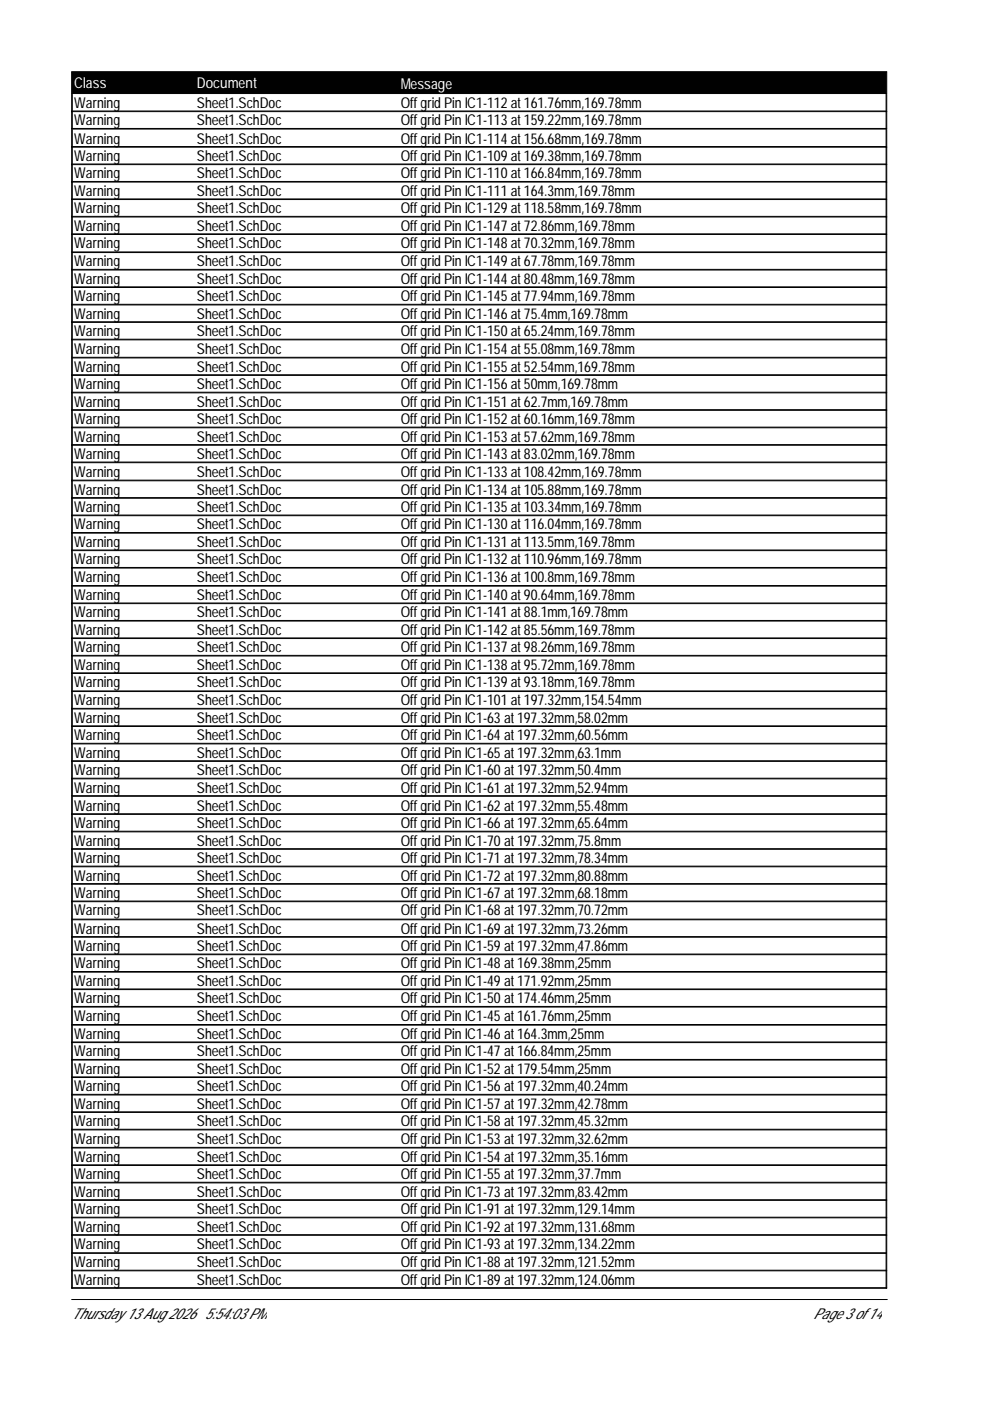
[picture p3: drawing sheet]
<svg xmlns="http://www.w3.org/2000/svg" width="210mm" height="297mm" viewBox="0 0 210 297" stroke-linecap="round" stroke-linejoin="round" font-family="sans-serif">
<defs><g id="words">
<g font-size="3.2" fill="#fff">
<text x="15.7" y="18.7">Class</text>
<text x="41.7" y="18.7">Document</text>
<text x="85" y="19">Message</text>
</g>
<g font-size="3.2">
<text x="15.7" y="22.9">Warning</text>
<text x="41.7" y="22.9">Sheet1.SchDoc</text>
<text x="85" y="22.9">Offgrid Pin IC1-112at161.76mm,169.78mm</text>
<text x="15.7" y="26.6">Warning</text>
<text x="41.7" y="26.6">Sheet1.SchDoc</text>
<text x="85" y="26.6">Offgrid Pin IC1-113at159.22mm,169.78mm</text>
<text x="15.7" y="30.4">Warning</text>
<text x="15.7" y="34.1">Warning</text>
<text x="41.7" y="30.4">Sheet1.SchDoc</text>
<text x="41.7" y="34.1">Sheet1.SchDoc</text>
<text x="85" y="30.4">Offgrid Pin IC1-114at156.68mm,169.78mm</text>
<text x="85" y="34.1">Offgrid Pin IC1-109at169.38mm,169.78mm</text>
<text x="15.7" y="37.8">Warning</text>
<text x="15.7" y="41.5">Warning</text>
<text x="41.7" y="37.8">Sheet1.SchDoc</text>
<text x="41.7" y="41.5">Sheet1.SchDoc</text>
<text x="85" y="37.8">Offgrid Pin IC1-110at166.84mm,169.78mm</text>
<text x="85" y="41.5">Offgrid Pin IC1-111 at164.3mm,169.78mm</text>
<text x="15.7" y="45.2">Warning</text>
<text x="41.7" y="45.2">Sheet1.SchDoc</text>
<text x="85" y="45.2">Offgrid Pin IC1-129at118.58mm,169.78mm</text>
<text x="15.7" y="48.9">Warning</text>
<text x="15.7" y="52.6">Warning</text>
<text x="41.7" y="48.9">Sheet1.SchDoc</text>
<text x="41.7" y="52.6">Sheet1.SchDoc</text>
<text x="85" y="48.9">Offgrid Pin IC1-147 at72.86mm,169.78mm</text>
<text x="85" y="52.6">Offgrid Pin IC1-148at70.32mm,169.78mm</text>
<text x="15.7" y="56.5">Warning</text>
<text x="41.7" y="56.5">Sheet1.SchDoc</text>
<text x="85" y="56.5">Offgrid Pin IC1-149at67.78mm,169.78mm</text>
<text x="15.7" y="60.2">Warning</text>
<text x="15.7" y="63.9">Warning</text>
<text x="41.7" y="60.2">Sheet1.SchDoc</text>
<text x="41.7" y="63.9">Sheet1.SchDoc</text>
<text x="85" y="60.2">Offgrid Pin IC1-144at80.48mm,169.78mm</text>
<text x="85" y="63.9">Offgrid Pin IC1-145at77.94mm,169.78mm</text>
<text x="15.7" y="67.6">Warning</text>
<text x="15.7" y="71.3">Warning</text>
<text x="41.7" y="67.6">Sheet1.SchDoc</text>
<text x="41.7" y="71.3">Sheet1.SchDoc</text>
<text x="85" y="67.6">Offgrid Pin IC1-146at75.4mm,169.78mm</text>
<text x="85" y="71.3">Offgrid Pin IC1-150at65.24mm,169.78mm</text>
<text x="15.7" y="75">Warning</text>
<text x="41.7" y="75">Sheet1.SchDoc</text>
<text x="85" y="75">Offgrid Pin IC1-154at55.08mm,169.78mm</text>
<text x="15.7" y="78.8">Warning</text>
<text x="15.7" y="82.5">Warning</text>
<text x="41.7" y="78.8">Sheet1.SchDoc</text>
<text x="41.7" y="82.5">Sheet1.SchDoc</text>
<text x="85" y="78.8">Offgrid Pin IC1-155at52.54mm,169.78mm</text>
<text x="85" y="82.5">Offgrid Pin IC1-156at50mm,169.78mm</text>
<text x="15.7" y="86.2">Warning</text>
<text x="15.7" y="89.9">Warning</text>
<text x="41.7" y="86.2">Sheet1.SchDoc</text>
<text x="41.7" y="89.9">Sheet1.SchDoc</text>
<text x="85" y="86.2">Offgrid Pin IC1-151 at62.7mm,169.78mm</text>
<text x="85" y="89.9">Offgrid Pin IC1-152at60.16mm,169.78mm</text>
<text x="15.7" y="93.6">Warning</text>
<text x="41.7" y="93.6">Sheet1.SchDoc</text>
<text x="85" y="93.6">Offgrid Pin IC1-153at57.62mm,169.78mm</text>
<text x="15.7" y="97.3">Warning</text>
<text x="15.7" y="101.2">Warning</text>
<text x="41.7" y="97.3">Sheet1.SchDoc</text>
<text x="41.7" y="101.2">Sheet1.SchDoc</text>
<text x="85" y="97.3">Offgrid Pin IC1-143at83.02mm,169.78mm</text>
<text x="85" y="101.2">Offgrid Pin IC1-133at108.42mm,169.78mm</text>
<text x="15.7" y="104.9">Warning</text>
<text x="41.7" y="104.9">Sheet1.SchDoc</text>
<text x="85" y="104.9">Offgrid Pin IC1-134at105.88mm,169.78mm</text>
<text x="15.7" y="108.6">Warning</text>
<text x="15.7" y="112.3">Warning</text>
<text x="41.7" y="108.6">Sheet1.SchDoc</text>
<text x="41.7" y="112.3">Sheet1.SchDoc</text>
<text x="85" y="108.6">Offgrid Pin IC1-135at103.34mm,169.78mm</text>
<text x="85" y="112.3">Offgrid Pin IC1-130at116.04mm,169.78mm</text>
<text x="15.7" y="116">Warning</text>
<text x="15.7" y="119.7">Warning</text>
<text x="41.7" y="116">Sheet1.SchDoc</text>
<text x="41.7" y="119.7">Sheet1.SchDoc</text>
<text x="85" y="116">Offgrid Pin IC1-131 at113.5mm,169.78mm</text>
<text x="85" y="119.7">Offgrid Pin IC1-132at110.96mm,169.78mm</text>
<text x="15.7" y="123.4">Warning</text>
<text x="41.7" y="123.4">Sheet1.SchDoc</text>
<text x="85" y="123.4">Offgrid Pin IC1-136at100.8mm,169.78mm</text>
<text x="15.7" y="127.2">Warning</text>
<text x="15.7" y="130.9">Warning</text>
<text x="41.7" y="127.2">Sheet1.SchDoc</text>
<text x="41.7" y="130.9">Sheet1.SchDoc</text>
<text x="85" y="127.2">Offgrid Pin IC1-140at90.64mm,169.78mm</text>
<text x="85" y="130.9">Offgrid Pin IC1-141 at88.1mm,169.78mm</text>
<text x="15.7" y="134.6">Warning</text>
<text x="41.7" y="134.6">Sheet1.SchDoc</text>
<text x="85" y="134.6">Offgrid Pin IC1-142at85.56mm,169.78mm</text>
<text x="15.7" y="138.3">Warning</text>
<text x="15.7" y="142">Warning</text>
<text x="41.7" y="138.3">Sheet1.SchDoc</text>
<text x="41.7" y="142">Sheet1.SchDoc</text>
<text x="85" y="138.3">Offgrid Pin IC1-137 at98.26mm,169.78mm</text>
<text x="85" y="142">Offgrid Pin IC1-138at95.72mm,169.78mm</text>
<text x="15.7" y="145.7">Warning</text>
<text x="15.7" y="149.5">Warning</text>
<text x="41.7" y="145.7">Sheet1.SchDoc</text>
<text x="41.7" y="149.5">Sheet1.SchDoc</text>
<text x="85" y="145.7">Offgrid Pin IC1-139at93.18mm,169.78mm</text>
<text x="85" y="149.5">Offgrid Pin IC1-101 at197.32mm,154.54mm</text>
<text x="15.7" y="153.2">Warning</text>
<text x="41.7" y="153.2">Sheet1.SchDoc</text>
<text x="85" y="153.2">Offgrid Pin IC1-63at197.32mm,58.02mm</text>
<text x="15.7" y="156.9">Warning</text>
<text x="15.7" y="160.7">Warning</text>
<text x="41.7" y="156.9">Sheet1.SchDoc</text>
<text x="41.7" y="160.7">Sheet1.SchDoc</text>
<text x="85" y="156.9">Offgrid Pin IC1-64at197.32mm,60.56mm</text>
<text x="85" y="160.7">Offgrid Pin IC1-65at197.32mm,63.1mm</text>
<text x="15.7" y="164.4">Warning</text>
<text x="41.7" y="164.4">Sheet1.SchDoc</text>
<text x="85" y="164.4">Offgrid Pin IC1-60at197.32mm,50.4mm</text>
<text x="15.7" y="168.1">Warning</text>
<text x="15.7" y="171.9">Warning</text>
<text x="41.7" y="168.1">Sheet1.SchDoc</text>
<text x="41.7" y="171.9">Sheet1.SchDoc</text>
<text x="85" y="168.1">Offgrid Pin IC1-61 at197.32mm,52.94mm</text>
<text x="85" y="171.9">Offgrid Pin IC1-62at197.32mm,55.48mm</text>
<text x="15.7" y="175.6">Warning</text>
<text x="15.7" y="179.3">Warning</text>
<text x="41.7" y="175.6">Sheet1.SchDoc</text>
<text x="41.7" y="179.3">Sheet1.SchDoc</text>
<text x="85" y="175.6">Offgrid Pin IC1-66at197.32mm,65.64mm</text>
<text x="85" y="179.3">Offgrid Pin IC1-70at197.32mm,75.8mm</text>
<text x="15.7" y="183">Warning</text>
<text x="41.7" y="183">Sheet1.SchDoc</text>
<text x="85" y="183">Offgrid Pin IC1-71 at197.32mm,78.34mm</text>
<text x="15.7" y="186.7">Warning</text>
<text x="15.7" y="190.4">Warning</text>
<text x="41.7" y="186.7">Sheet1.SchDoc</text>
<text x="41.7" y="190.4">Sheet1.SchDoc</text>
<text x="85" y="186.7">Offgrid Pin IC1-72at197.32mm,80.88mm</text>
<text x="85" y="190.4">Offgrid Pin IC1-67 at197.32mm,68.18mm</text>
<text x="15.7" y="194.1">Warning</text>
<text x="15.7" y="197.9">Warning</text>
<text x="41.7" y="194.1">Sheet1.SchDoc</text>
<text x="41.7" y="197.9">Sheet1.SchDoc</text>
<text x="85" y="194.1">Offgrid Pin IC1-68at197.32mm,70.72mm</text>
<text x="85" y="197.9">Offgrid Pin IC1-69at197.32mm,73.26mm</text>
<text x="15.7" y="201.6">Warning</text>
<text x="41.7" y="201.6">Sheet1.SchDoc</text>
<text x="85" y="201.6">Offgrid Pin IC1-59at197.32mm,47.86mm</text>
<text x="15.7" y="205.3">Warning</text>
<text x="15.7" y="209">Warning</text>
<text x="41.7" y="205.3">Sheet1.SchDoc</text>
<text x="41.7" y="209">Sheet1.SchDoc</text>
<text x="85" y="205.3">Offgrid Pin IC1-48at169.38mm,25mm</text>
<text x="85" y="209">Offgrid Pin IC1-49at171.92mm,25mm</text>
<text x="15.7" y="212.7">Warning</text>
<text x="41.7" y="212.7">Sheet1.SchDoc</text>
<text x="85" y="212.7">Offgrid Pin IC1-50at174.46mm,25mm</text>
<text x="15.7" y="216.4">Warning</text>
<text x="15.7" y="220.3">Warning</text>
<text x="41.7" y="216.4">Sheet1.SchDoc</text>
<text x="41.7" y="220.3">Sheet1.SchDoc</text>
<text x="85" y="216.4">Offgrid Pin IC1-45at161.76mm,25mm</text>
<text x="85" y="220.3">Offgrid Pin IC1-46at164.3mm,25mm</text>
<text x="15.7" y="224">Warning</text>
<text x="15.7" y="227.7">Warning</text>
<text x="41.7" y="224">Sheet1.SchDoc</text>
<text x="41.7" y="227.7">Sheet1.SchDoc</text>
<text x="85" y="224">Offgrid Pin IC1-47 at166.84mm,25mm</text>
<text x="85" y="227.7">Offgrid Pin IC1-52at179.54mm,25mm</text>
<text x="15.7" y="231.4">Warning</text>
<text x="41.7" y="231.4">Sheet1.SchDoc</text>
<text x="85" y="231.4">Offgrid Pin IC1-56at197.32mm,40.24mm</text>
<text x="15.7" y="235.1">Warning</text>
<text x="15.7" y="238.8">Warning</text>
<text x="41.7" y="235.1">Sheet1.SchDoc</text>
<text x="41.7" y="238.8">Sheet1.SchDoc</text>
<text x="85" y="235.1">Offgrid Pin IC1-57 at197.32mm,42.78mm</text>
<text x="85" y="238.8">Offgrid Pin IC1-58at197.32mm,45.32mm</text>
<text x="15.7" y="242.5">Warning</text>
<text x="41.7" y="242.5">Sheet1.SchDoc</text>
<text x="85" y="242.5">Offgrid Pin IC1-53at197.32mm,32.62mm</text>
<text x="15.7" y="246.3">Warning</text>
<text x="15.7" y="250">Warning</text>
<text x="41.7" y="246.3">Sheet1.SchDoc</text>
<text x="41.7" y="250">Sheet1.SchDoc</text>
<text x="85" y="246.3">Offgrid Pin IC1-54at197.32mm,35.16mm</text>
<text x="85" y="250">Offgrid Pin IC1-55at197.32mm,37.7mm</text>
<text x="15.7" y="253.7">Warning</text>
<text x="15.7" y="257.4">Warning</text>
<text x="41.7" y="253.7">Sheet1.SchDoc</text>
<text x="41.7" y="257.4">Sheet1.SchDoc</text>
<text x="85" y="253.7">Offgrid Pin IC1-73at197.32mm,83.42mm</text>
<text x="85" y="257.4">Offgrid Pin IC1-91 at197.32mm,129.14mm</text>
<text x="15.7" y="261.1">Warning</text>
<text x="41.7" y="261.1">Sheet1.SchDoc</text>
<text x="85" y="261.1">Offgrid Pin IC1-92at197.32mm,131.68mm</text>
<text x="15.7" y="264.8">Warning</text>
<text x="15.7" y="268.7">Warning</text>
<text x="41.7" y="264.8">Sheet1.SchDoc</text>
<text x="41.7" y="268.7">Sheet1.SchDoc</text>
<text x="85" y="264.8">Offgrid Pin IC1-93at197.32mm,134.22mm</text>
<text x="85" y="268.7">Offgrid Pin IC1-88at197.32mm,121.52mm</text>
<text x="15.7" y="272.4">Warning</text>
<text x="41.7" y="272.4">Sheet1.SchDoc</text>
<text x="85" y="272.4">Offgrid Pin IC1-89at197.32mm,124.06mm</text>
<text x="15.2" y="279.7">Thursday 13Aug 2026 5:54:03PM</text>
<text x="172.4" y="279.7">Page 3of14</text>
</g>
</g></defs>
<path d="M15.2 15.2h172.8v4.6h-172.8z" fill="#000" stroke="#000" stroke-width=".21"/>
<g fill="none" stroke="#000" stroke-width=".21">
<path d="M15.2 20v7.4h172.8v-7.4M15.3 20v7.4M187.9 20v7.4M15.2 23.7h172.8M15.2 23.5h172.8M15.2 27.5v25.9h172.8v-25.9M15.2 27.2h172.8M15.2 31.2h172.8M15.2 31.1h172.8M15.2 34.9h172.8M15.2 34.8h172.8M15.2 38.6h172.8"/>
<path d="M15.2 38.5h172.8M15.3 27.5v25.9M187.9 27.5v25.9M15.2 53.5h172.8v22.3h-172.8zM15.2 42.3h172.8M15.2 42.2h172.8M15.2 46h172.8M15.2 45.9h172.8M15.2 49.7h172.8M15.2 49.6h172.8M15.2 57.2h172.8M15.2 57.1h172.8"/>
<path d="M15.3 53.5v22.3M187.9 53.5v22.3M15.2 75.9h172.8v22.2h-172.8zM15.2 60.9h172.8M15.2 60.8h172.8M15.2 64.7h172.8M15.2 64.5h172.8M15.2 68.4h172.8M15.2 68.2h172.8M15.2 72.1h172.8M15.2 71.9h172.8M15.2 79.6h172.8"/>
<path d="M15.2 79.5h172.8M15.3 75.9v22.2M187.9 75.9v22.2M15.2 98.2v25.9h172.8v-25.9M15.2 83.3h172.8M15.2 83.2h172.8M15.2 87h172.8M15.2 86.9h172.8M15.2 90.7h172.8M15.2 90.6h172.8M15.2 94.4h172.8M15.2 94.3h172.8"/>
<path d="M15.2 98h172.8M15.3 98.2v25.9M187.9 98.2v25.9M15.2 101.9h172.8M15.2 101.8h172.8M15.2 105.6h172.8M15.2 105.5h172.8M15.2 109.3h172.8M15.2 109.2h172.8M15.2 113h172.8M15.2 112.9h172.8M15.2 116.7h172.8"/>
<path d="M15.2 116.6h172.8M15.2 124.3h172.8v22.2h-172.8zM15.2 120.4h172.8M15.2 120.3h172.8M15.2 128h172.8M15.2 127.8h172.8M15.2 131.7h172.8M15.2 131.5h172.8M15.2 135.4h172.8M15.2 135.3h172.8M15.2 139.1h172.8M15.2 139h172.8"/>
<path d="M15.3 124.3v22.2M187.9 124.3v22.2M15.2 146.6h172.8v22.2h-172.8zM15.2 142.8h172.8M15.2 142.7h172.8M15.2 150.3h172.8M15.2 150.2h172.8M15.2 154h172.8M15.2 153.9h172.8M15.2 157.7h172.8M15.2 157.6h172.8M15.3 146.6v22.2"/>
<path d="M187.9 146.6v22.2M15.2 169v25.9h172.8v-25.9M15.2 161.4h172.8M15.2 161.3h172.8M15.2 165.1h172.8M15.2 165h172.8M15.2 168.7h172.8M15.2 172.7h172.8M15.2 172.5h172.8M15.2 176.4h172.8M15.2 176.2h172.8M15.2 179.9h172.8"/>
<path d="M15.3 169v25.9M187.9 169v25.9M15.2 195h172.8v22.2h-172.8zM15.2 180.1h172.8M15.2 183.8h172.8M15.2 183.6h172.8M15.2 187.5h172.8M15.2 187.3h172.8M15.2 191.2h172.8M15.2 191h172.8M15.2 198.7h172.8M15.2 198.6h172.8"/>
<path d="M15.3 195v22.2M187.9 195v22.2M15.2 217.4h172.8v25.9h-172.8zM15.2 202.4h172.8M15.2 202.3h172.8M15.2 206.1h172.8M15.2 206h172.8M15.2 209.8h172.8M15.2 209.7h172.8M15.2 213.5h172.8M15.2 213.4h172.8M15.3 217.4v25.9"/>
<path d="M187.9 217.4v25.9M15.2 221.1h172.8M15.2 220.9h172.8M15.2 224.8h172.8M15.2 224.6h172.8M15.2 228.5h172.8M15.2 228.3h172.8M15.2 232.2h172.8M15.2 232h172.8M15.2 235.9h172.8M15.2 235.7h172.8M15.2 239.6h172.8"/>
<path d="M15.2 239.4h172.8M15.2 243.4h172.8v22.2h-172.8zM15.2 247.1h172.8M15.2 247h172.8M15.2 250.8h172.8M15.2 250.7h172.8M15.2 254.5h172.8M15.2 254.4h172.8M15.2 258.2h172.8M15.2 258.1h172.8M15.3 243.4v22.2M187.9 243.4v22.2"/>
<path d="M15.2 265.7h172.8v7.4h-172.8zM15.2 261.9h172.8M15.2 261.8h172.8M15.2 269.4h172.8M15.2 269.3h172.8M15.2 273h172.8M15.2 275.5h172.9M15.3 265.7v7.4M187.9 265.7v7.4"/>
</g>
<use href="#words"/>
</svg>
